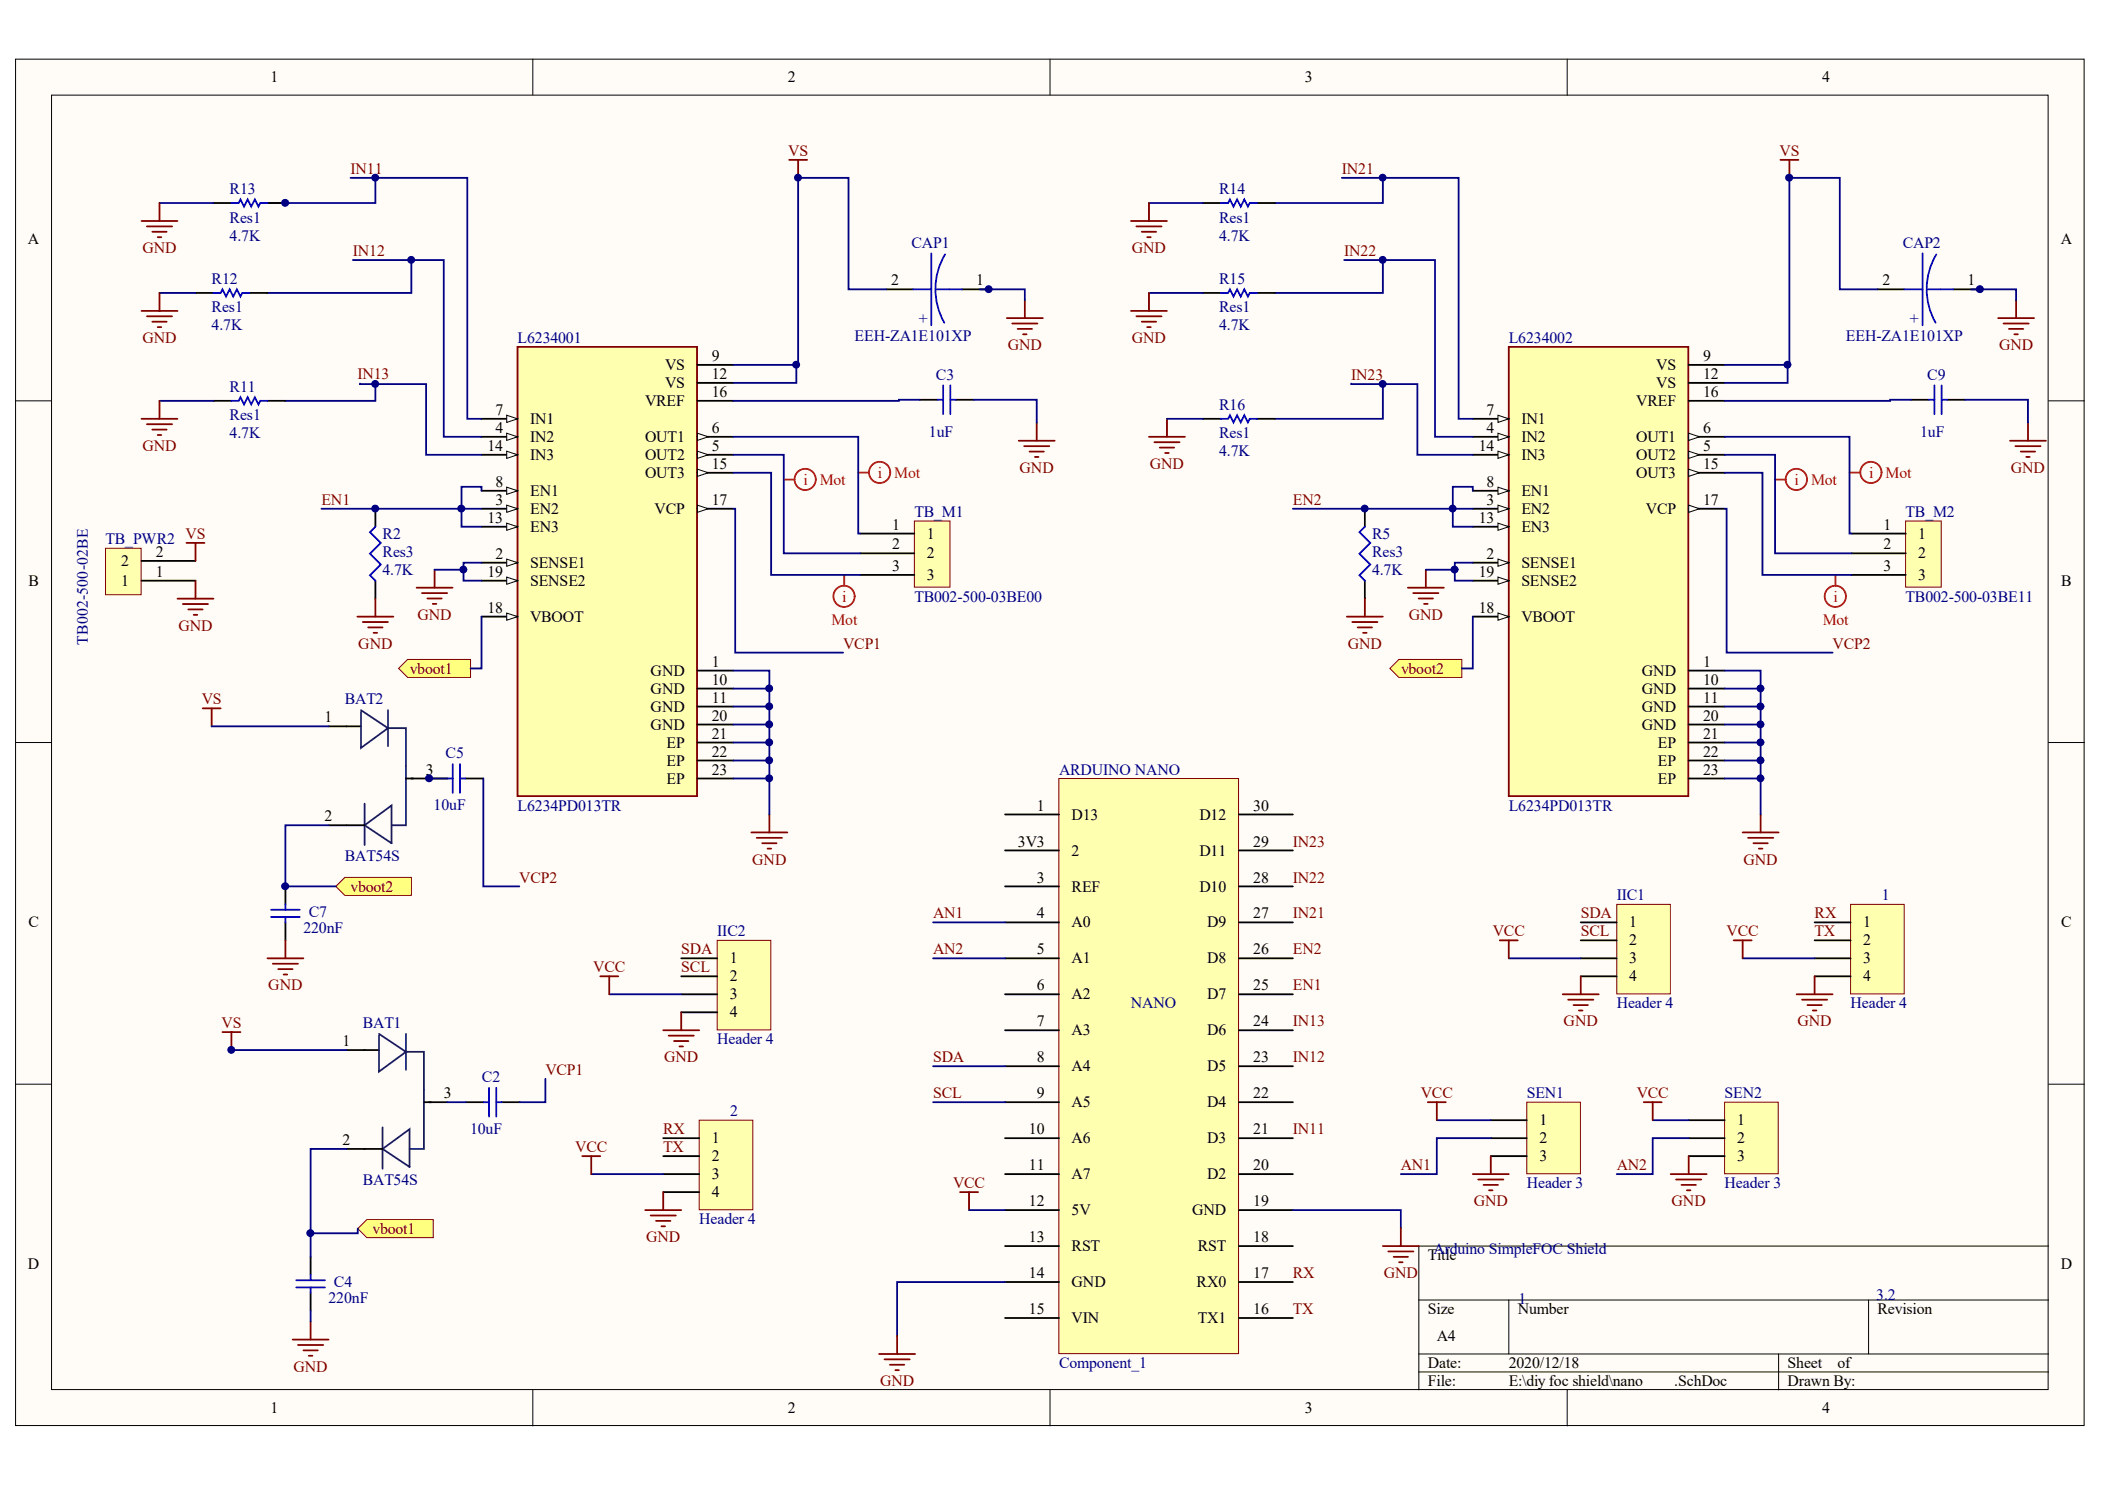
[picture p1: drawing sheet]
<svg xmlns="http://www.w3.org/2000/svg" width="297mm" height="210mm" viewBox="0 0 297 210" stroke-linecap="round" stroke-linejoin="round" font-family="sans-serif">
<defs><g id="words">
<g font-size="2.3" fill="#000080">
<text x="130.9" y="44.1" transform="rotate(-180 130.9 44.1)">+</text>
<text x="270.8" y="44.1" transform="rotate(-180 270.8 44.1)">+</text>
</g>
<g font-size="2.2">
<text x="38.2" y="11.6">1</text>
<text x="111.2" y="11.6">2</text>
<text x="184.1" y="11.6">3</text>
<text x="257.1" y="11.6">4</text>
<text x="3.9" y="34.4">A</text>
<text x="290.8" y="34.4">A</text>
<text x="125.8" y="40.3">2</text>
<text x="137.8" y="40.3">1</text>
<text x="265.6" y="40.3">2</text>
<text x="277.6" y="40.3">1</text>
<text x="93.8" y="52.2">VS</text>
<text x="100.4" y="50.9">9</text>
<text x="100.4" y="53.5">12</text>
<text x="233.7" y="52.2">VS</text>
<text x="240.3" y="50.9">9</text>
<text x="240.3" y="53.5">12</text>
<text x="69.9" y="58.5">7</text>
<text x="74.8" y="59.8">IN1</text>
<text x="91" y="57.3">VREF</text>
<text x="93.8" y="54.7">VS</text>
<text x="100.4" y="56">16</text>
<text x="209.8" y="58.5">7</text>
<text x="214.7" y="59.8">IN1</text>
<text x="230.9" y="57.3">VREF</text>
<text x="233.7" y="54.7">VS</text>
<text x="240.3" y="56">16</text>
<text x="68.8" y="63.6">14</text>
<text x="69.9" y="61.1">4</text>
<text x="74.8" y="62.3">IN2</text>
<text x="74.8" y="64.9">IN3</text>
<text x="91" y="62.3">OUT1</text>
<text x="91" y="64.9">OUT2</text>
<text x="100.4" y="61.1">6</text>
<text x="100.4" y="63.6">5</text>
<text x="208.7" y="63.6">14</text>
<text x="209.8" y="61.1">4</text>
<text x="214.7" y="62.3">IN2</text>
<text x="214.7" y="64.9">IN3</text>
<text x="230.9" y="62.3">OUT1</text>
<text x="230.9" y="64.9">OUT2</text>
<text x="240.3" y="61.1">6</text>
<text x="240.3" y="63.6">5</text>
<text x="69.9" y="68.7">8</text>
<text x="69.9" y="71.2">3</text>
<text x="74.8" y="69.9">EN1</text>
<text x="91" y="67.4">OUT3</text>
<text x="100.4" y="66.1">15</text>
<text x="100.4" y="71.2">17</text>
<text x="209.8" y="68.7">8</text>
<text x="209.8" y="71.2">3</text>
<text x="214.7" y="69.9">EN1</text>
<text x="230.9" y="67.4">OUT3</text>
<text x="240.3" y="66.1">15</text>
<text x="240.3" y="71.2">17</text>
<text x="68.8" y="73.8">13</text>
<text x="74.8" y="72.5">EN2</text>
<text x="74.8" y="75">EN3</text>
<text x="92.4" y="72.5">VCP</text>
<text x="125.9" y="74.7">1</text>
<text x="125.9" y="77.5">2</text>
<text x="130.8" y="76">1</text>
<text x="208.7" y="73.8">13</text>
<text x="214.7" y="72.5">EN2</text>
<text x="214.7" y="75">EN3</text>
<text x="232.2" y="72.5">VCP</text>
<text x="265.8" y="74.7">1</text>
<text x="265.8" y="77.5">2</text>
<text x="270.7" y="76">1</text>
<text x="4" y="82.6">B</text>
<text x="17.1" y="82.6">1</text>
<text x="17.1" y="79.8">2</text>
<text x="22" y="81.4">1</text>
<text x="22" y="78.6">2</text>
<text x="68.8" y="81.4">19</text>
<text x="69.9" y="78.8">2</text>
<text x="74.8" y="80.1">SENSE1</text>
<text x="74.8" y="82.6">SENSE2</text>
<text x="125.9" y="80.6">3</text>
<text x="130.8" y="78.8">2</text>
<text x="130.8" y="81.8">3</text>
<text x="208.7" y="81.4">19</text>
<text x="209.8" y="78.8">2</text>
<text x="214.7" y="80.1">SENSE1</text>
<text x="214.7" y="82.6">SENSE2</text>
<text x="265.8" y="80.6">3</text>
<text x="270.7" y="78.8">2</text>
<text x="270.7" y="81.8">3</text>
<text x="290.9" y="82.6">B</text>
<text x="68.8" y="86.4">18</text>
<text x="74.8" y="87.7">VBOOT</text>
<text x="208.7" y="86.4">18</text>
<text x="214.7" y="87.7">VBOOT</text>
<text x="91.8" y="95.3">GND</text>
<text x="100.4" y="94">1</text>
<text x="231.7" y="95.3">GND</text>
<text x="240.3" y="94">1</text>
<text x="45.8" y="101.9">1</text>
<text x="91.8" y="97.9">GND</text>
<text x="91.8" y="100.4">GND</text>
<text x="100.4" y="96.6">10</text>
<text x="100.4" y="99.1">11</text>
<text x="100.4" y="101.7">20</text>
<text x="231.7" y="97.9">GND</text>
<text x="231.7" y="100.4">GND</text>
<text x="240.3" y="96.6">10</text>
<text x="240.3" y="99.1">11</text>
<text x="240.3" y="101.7">20</text>
<text x="91.8" y="102.9">GND</text>
<text x="94" y="105.5">EP</text>
<text x="100.4" y="104.2">21</text>
<text x="100.4" y="106.7">22</text>
<text x="231.7" y="102.9">GND</text>
<text x="233.9" y="105.5">EP</text>
<text x="240.3" y="104.2">21</text>
<text x="240.3" y="106.7">22</text>
<text x="60.1" y="109.3">3</text>
<text x="94" y="108">EP</text>
<text x="94" y="110.5">EP</text>
<text x="100.4" y="109.3">23</text>
<text x="233.9" y="108">EP</text>
<text x="233.9" y="110.5">EP</text>
<text x="240.3" y="109.3">23</text>
<text x="45.8" y="115.9">2</text>
<text x="143.7" y="119.4">3V3</text>
<text x="146.3" y="114.3">1</text>
<text x="151.2" y="115.6">D13</text>
<text x="169.2" y="115.6">D12</text>
<text x="176.9" y="119.4">29</text>
<text x="176.9" y="114.3">30</text>
<text x="146.3" y="124.5">3</text>
<text x="151.2" y="120.7">2</text>
<text x="151.2" y="125.8">REF</text>
<text x="169.2" y="125.8">D10</text>
<text x="169.2" y="120.7">D11</text>
<text x="176.9" y="124.5">28</text>
<text x="4" y="130.8">C</text>
<text x="146.3" y="129.6">4</text>
<text x="151.2" y="130.8">A0</text>
<text x="170.4" y="130.8">D9</text>
<text x="176.9" y="129.6">27</text>
<text x="229.9" y="130.8">1</text>
<text x="262.9" y="130.8">1</text>
<text x="290.9" y="130.8">C</text>
<text x="103" y="135.9">1</text>
<text x="146.3" y="134.6">5</text>
<text x="151.2" y="135.9">A1</text>
<text x="170.4" y="135.9">D8</text>
<text x="176.9" y="134.6">26</text>
<text x="229.9" y="133.4">2</text>
<text x="229.9" y="135.9">3</text>
<text x="262.9" y="133.4">2</text>
<text x="262.9" y="135.9">3</text>
<text x="103" y="138.4">2</text>
<text x="103" y="141">3</text>
<text x="103" y="143.5">4</text>
<text x="146.3" y="139.7">6</text>
<text x="151.2" y="141">A2</text>
<text x="170.4" y="141">D7</text>
<text x="176.9" y="139.7">25</text>
<text x="229.9" y="138.4">4</text>
<text x="262.9" y="138.4">4</text>
<text x="48.3" y="147.6">1</text>
<text x="146.3" y="144.8">7</text>
<text x="146.3" y="149.9">8</text>
<text x="151.2" y="146.1">A3</text>
<text x="170.4" y="146.1">D6</text>
<text x="176.9" y="149.9">23</text>
<text x="176.9" y="144.8">24</text>
<text x="62.6" y="154.9">3</text>
<text x="146.3" y="154.9">9</text>
<text x="151.2" y="151.1">A4</text>
<text x="170.4" y="151.1">D5</text>
<text x="176.9" y="154.9">22</text>
<text x="48.3" y="161.5">2</text>
<text x="100.4" y="161.3">1</text>
<text x="145.2" y="160">10</text>
<text x="151.2" y="156.2">A5</text>
<text x="151.2" y="161.3">A6</text>
<text x="170.4" y="161.3">D3</text>
<text x="170.4" y="156.2">D4</text>
<text x="176.9" y="160">21</text>
<text x="217.2" y="158.7">1</text>
<text x="217.2" y="161.3">2</text>
<text x="245.1" y="158.7">1</text>
<text x="245.1" y="161.3">2</text>
<text x="100.4" y="163.8">2</text>
<text x="100.4" y="166.3">3</text>
<text x="145.2" y="165.1">11</text>
<text x="151.2" y="166.3">A7</text>
<text x="170.4" y="166.3">D2</text>
<text x="176.9" y="165.1">20</text>
<text x="217.2" y="163.8">3</text>
<text x="245.1" y="163.8">3</text>
<text x="100.4" y="168.9">4</text>
<text x="145.2" y="170.2">12</text>
<text x="151.2" y="171.4">5V</text>
<text x="168.2" y="171.4">GND</text>
<text x="176.9" y="170.2">19</text>
<text x="3.9" y="179">D</text>
<text x="145.2" y="175.2">13</text>
<text x="151.2" y="176.5">RST</text>
<text x="169" y="176.5">RST</text>
<text x="176.9" y="175.2">18</text>
<text x="201.5" y="177.8">Title</text>
<text x="290.8" y="179">D</text>
<text x="145.2" y="180.3">14</text>
<text x="145.2" y="185.4">15</text>
<text x="151.2" y="181.6">GND</text>
<text x="168.9" y="181.6">RX0</text>
<text x="176.9" y="185.4">16</text>
<text x="176.9" y="180.3">17</text>
<text x="201.5" y="185.4">Size</text>
<text x="214.2" y="185.4">Number</text>
<text x="264.9" y="185.4">Revision</text>
<text x="151.2" y="186.6">VIN</text>
<text x="169" y="186.6">TX1</text>
<text x="202.8" y="189.2">A4</text>
<text x="201.5" y="193">Date:</text>
<text x="201.5" y="195.5">File:</text>
<text x="212.9" y="193">2020/12/18</text>
<text x="212.9" y="195.5">E:\diy foc shield\nano</text>
<text x="236.2" y="195.5">.SchDoc</text>
<text x="252.3" y="193">Sheet</text>
<text x="252.3" y="195.5">Drawn By:</text>
<text x="259.3" y="193">of</text>
<text x="38.2" y="199.3">1</text>
<text x="111.2" y="199.3">2</text>
<text x="184.1" y="199.3">3</text>
<text x="257.1" y="199.3">4</text>
</g>
<g font-size="2.2" fill="#800000">
<text x="111.2" y="22">VS</text>
<text x="251.1" y="22">VS</text>
<text x="49.5" y="24.5">IN11</text>
<text x="189.3" y="24.5">IN21</text>
<text x="20.1" y="35.7">GND</text>
<text x="159.7" y="35.7">GND</text>
<text x="49.8" y="36.1">IN12</text>
<text x="189.7" y="36.1">IN22</text>
<text x="20.1" y="48.4">GND</text>
<text x="50.4" y="53.5">IN13</text>
<text x="142.2" y="49.4">GND</text>
<text x="159.7" y="48.4">GND</text>
<text x="190.7" y="53.6">IN23</text>
<text x="282.1" y="49.4">GND</text>
<text x="20.1" y="63.6">GND</text>
<text x="45.4" y="71.2">EN1</text>
<text x="143.9" y="66.7">GND</text>
<text x="162.3" y="66.1">GND</text>
<text x="182.4" y="71.2">EN2</text>
<text x="283.8" y="66.7">GND</text>
<text x="26.2" y="76">VS</text>
<text x="25.2" y="89">GND</text>
<text x="58.9" y="87.4">GND</text>
<text x="198.8" y="87.4">GND</text>
<text x="50.6" y="91.5">GND</text>
<text x="57.8" y="95">vboot1</text>
<text x="119" y="91.5">VCP1</text>
<text x="190.2" y="91.5">GND</text>
<text x="197.7" y="95">vboot2</text>
<text x="258.6" y="91.5">VCP2</text>
<text x="28.5" y="99.4">VS</text>
<text x="182.4" y="119.4">IN23</text>
<text x="49.5" y="125.8">vboot2</text>
<text x="73.3" y="124.5">VCP2</text>
<text x="106.2" y="122">GND</text>
<text x="182.4" y="124.5">IN22</text>
<text x="246" y="122">GND</text>
<text x="131.7" y="129.6">AN1</text>
<text x="182.4" y="129.6">IN21</text>
<text x="223.1" y="129.6">SDA</text>
<text x="256.1" y="129.6">RX</text>
<text x="83.7" y="137.2">VCC</text>
<text x="96.1" y="134.6">SDA</text>
<text x="96.1" y="137.2">SCL</text>
<text x="131.7" y="134.6">AN2</text>
<text x="182.4" y="134.6">EN2</text>
<text x="210.6" y="132.1">VCC</text>
<text x="223.1" y="132.1">SCL</text>
<text x="243.6" y="132.1">VCC</text>
<text x="256.1" y="132.1">TX</text>
<text x="37.9" y="139.7">GND</text>
<text x="182.4" y="139.7">EN1</text>
<text x="31.3" y="145">VS</text>
<text x="93.7" y="149.9">GND</text>
<text x="131.7" y="149.9">SDA</text>
<text x="182.4" y="149.9">IN12</text>
<text x="182.4" y="144.8">IN13</text>
<text x="220.6" y="144.8">GND</text>
<text x="253.6" y="144.8">GND</text>
<text x="77" y="151.6">VCP1</text>
<text x="131.7" y="154.9">SCL</text>
<text x="200.5" y="154.9">VCC</text>
<text x="231" y="154.9">VCC</text>
<text x="93.6" y="160">RX</text>
<text x="182.4" y="160">IN11</text>
<text x="81.2" y="162.5">VCC</text>
<text x="93.6" y="162.5">TX</text>
<text x="134.5" y="167.6">VCC</text>
<text x="197.7" y="165.1">AN1</text>
<text x="228.1" y="165.1">AN2</text>
<text x="208" y="170.2">GND</text>
<text x="235.9" y="170.2">GND</text>
<text x="52.6" y="174">vboot1</text>
<text x="91.2" y="175.2">GND</text>
<text x="182.4" y="180.3">RX</text>
<text x="182.4" y="185.4">TX</text>
<text x="195.3" y="180.3">GND</text>
<text x="41.4" y="193.5">GND</text>
<text x="124.2" y="195.5">GND</text>
</g>
<g font-size="2.2" fill="#000080">
<text x="32.4" y="27.3">R13</text>
<text x="172" y="27.3">R14</text>
<text x="32.4" y="33.9">4.7K</text>
<text x="32.4" y="31.4">Res1</text>
<text x="128.6" y="34.9">CAP1</text>
<text x="172" y="33.9">4.7K</text>
<text x="172" y="31.4">Res1</text>
<text x="268.5" y="34.9">CAP2</text>
<text x="29.9" y="40">R12</text>
<text x="172" y="40">R15</text>
<text x="29.9" y="46.6">4.7K</text>
<text x="29.9" y="44.1">Res1</text>
<text x="172" y="46.6">4.7K</text>
<text x="172" y="44.1">Res1</text>
<text x="73" y="48.4">L6234001</text>
<text x="120.6" y="48.1">EEH-ZA1E101XP</text>
<text x="132.1" y="53.6">C3</text>
<text x="212.9" y="48.4">L6234002</text>
<text x="260.5" y="48.1">EEH-ZA1E101XP</text>
<text x="272" y="53.6">C9</text>
<text x="32.4" y="55.2">R11</text>
<text x="32.4" y="59.3">Res1</text>
<text x="172" y="57.8">R16</text>
<text x="32.4" y="61.8">4.7K</text>
<text x="131.1" y="61.6">1uF</text>
<text x="172" y="64.4">4.7K</text>
<text x="172" y="61.8">Res1</text>
<text x="271" y="61.6">1uF</text>
<text x="14.9" y="76.8">TB_PWR2</text>
<text x="54" y="76">R2</text>
<text x="129" y="72.9">TB_M1</text>
<text x="193.6" y="76">R5</text>
<text x="268.9" y="72.9">TB_M2</text>
<text x="54" y="81.1">4.7K</text>
<text x="54" y="78.6">Res3</text>
<text x="193.6" y="81.1">4.7K</text>
<text x="193.6" y="78.6">Res3</text>
<text x="129" y="84.9">TB002-500-03BE00</text>
<text x="268.9" y="84.9">TB002-500-03BE11</text>
<text x="12.4" y="91" transform="rotate(-90 12.4 91)">TB002-500-02BE</text>
<text x="48.7" y="99.4">BAT2</text>
<text x="62.9" y="107">C5</text>
<text x="149.4" y="109.3">ARDUINO NANO</text>
<text x="61.2" y="114.3">10uF</text>
<text x="73" y="114.3">L6234PD013TR</text>
<text x="212.9" y="114.3">L6234PD013TR</text>
<text x="48.7" y="121.4">BAT54S</text>
<text x="42.8" y="131.6">220nF</text>
<text x="43.6" y="129.3">C7</text>
<text x="228.1" y="127">IIC1</text>
<text x="265.5" y="127">1</text>
<text x="101.2" y="132.1">IIC2</text>
<text x="159.6" y="142.2">NANO</text>
<text x="228.1" y="142.2">Header 4</text>
<text x="261.1" y="142.2">Header 4</text>
<text x="51.2" y="145">BAT1</text>
<text x="101.2" y="147.3">Header 4</text>
<text x="68" y="152.6">C2</text>
<text x="215.4" y="154.9">SEN1</text>
<text x="243.4" y="154.9">SEN2</text>
<text x="66.3" y="159.9">10uF</text>
<text x="103.1" y="157.5">2</text>
<text x="51.2" y="167.1">BAT54S</text>
<text x="215.4" y="167.6">Header 3</text>
<text x="243.4" y="167.6">Header 3</text>
<text x="98.7" y="172.7">Header 4</text>
<text x="202.3" y="176.9">Arduino SimpleFOC Shield</text>
<text x="46.4" y="183.9">220nF</text>
<text x="47.1" y="181.6">C4</text>
<text x="214.3" y="183.9">1</text>
<text x="264.8" y="183.4">3.2</text>
<text x="149.4" y="193">Component_1</text>
</g>
<g font-size="2.2" fill="#f00">
<text x="113.4" y="68.4">i</text>
<text x="115.7" y="68.4">Mot</text>
<text x="123.9" y="67.4">i</text>
<text x="126.2" y="67.4">Mot</text>
<text x="253.2" y="68.4">i</text>
<text x="255.6" y="68.4">Mot</text>
<text x="263.8" y="67.4">i</text>
<text x="266.1" y="67.4">Mot</text>
<text x="117.3" y="88.2">Mot</text>
<text x="118.8" y="84.9">i</text>
<text x="257.2" y="88.2">Mot</text>
<text x="258.7" y="84.9">i</text>
</g>
</g></defs>
<g fill="#fffcf8" stroke="#000" stroke-width=".14">
<path d="M2.2 8.3h291.9v192.8h-291.9z"/>
<path d="M7.3 13.4h281.7v182.6h-281.7z"/>
</g>
<g fill="none" stroke="#000" stroke-width=".14">
<path d="M75.2 8.3v5.1M148.2 8.3v5.1M221.2 8.3v5.1M2.2 56.5h5.1M289.1 56.5h5M2.2 104.7h5.1M289.1 104.7h5M2.2 152.9h5.1M289.1 152.9h5M289.1 175.8h-88.9v20.3M75.2 196.1v5M148.2 196.1v5"/>
<path d="M200.2 183.4h88.9M200.2 191h88.9M200.2 193.5h88.9M212.9 183.4v7.6M221.2 196.1v5M251 191v5.1M263.7 183.4v7.6"/>
</g>
<path d="M58.8 82.9h5.1M59.5 83.7h3.6M60.3 84.4h2M61.1 85.2h.5M61.3 80.4v2.5M106 117.4h5.1M106.8 118.2h3.5M107.6 119h2M108.3 119.7h.5M108.6 114.9v2.5" fill="none" stroke="#800000" stroke-width=".25"/>
<path d="M125.1 40.8h3.8M129.8 56.4h2.5M134.9 56.4h2.5M135.7 40.8h3.8M65.7 155.5h2.6M70.8 155.5h2.5M43.8 177.3v2.5M43.8 182.4v2.5" fill="none" stroke="#000" stroke-width=".25"/>
<g fill="none" stroke="#00f" stroke-width=".25">
<path d="M131.4 35.7v10.2M133.4 35.9a9.5 9.5 0 0 0-.1 9.6M128.9 40.8h2.5M132.2 40.8h3.5M132.3 56.4h.8M133.1 54.4v4M134.1 54.4v4M134.1 56.4h.8M68.3 155.5h.7M69 153.5v4M70 153.5v4M70 155.5h.8"/>
<path d="M43.8 179.8v.8M41.8 180.6h4.1M41.8 181.6h4.1M43.8 181.6v.8"/>
</g>
<path d="M129 73.5h5.1v9.3h-5.1z" fill="#ffffb0" stroke="#800000" stroke-width=".14"/>
<path d="M121.4 75.3h7.6M121.4 78.1h7.6M121.4 81.1h7.6" fill="none" stroke="#000" stroke-width=".25"/>
<path d="M73 48.9h25.4v63.4h-25.4z" fill="#ffffb0" stroke="#800000" stroke-width=".25"/>
<path d="M67.9 59.1h5.1" fill="none" stroke="#000" stroke-width=".25"/>
<path d="M71.5 58.6l1.5 .5-1.5 .5z" fill="#fffcf8" stroke="#000" stroke-width=".14"/>
<path d="M67.9 61.6h5.1" fill="none" stroke="#000" stroke-width=".25"/>
<path d="M71.5 61.1l1.5 .5-1.5 .5z" fill="#fffcf8" stroke="#000" stroke-width=".14"/>
<path d="M67.9 64.2h5.1" fill="none" stroke="#000" stroke-width=".25"/>
<path d="M71.5 63.6l1.5 .6-1.5 .5z" fill="#fffcf8" stroke="#000" stroke-width=".14"/>
<path d="M67.9 69.2h5.1" fill="none" stroke="#000" stroke-width=".25"/>
<path d="M71.5 68.7l1.5 .5-1.5 .5z" fill="#fffcf8" stroke="#000" stroke-width=".14"/>
<path d="M67.9 71.8h5.1" fill="none" stroke="#000" stroke-width=".25"/>
<path d="M71.5 71.3l1.5 .5-1.5 .5z" fill="#fffcf8" stroke="#000" stroke-width=".14"/>
<path d="M67.9 74.3h5.1" fill="none" stroke="#000" stroke-width=".25"/>
<path d="M71.5 73.8l1.5 .5-1.5 .5z" fill="#fffcf8" stroke="#000" stroke-width=".14"/>
<path d="M67.9 79.4h5.1" fill="none" stroke="#000" stroke-width=".25"/>
<path d="M71.5 78.9l1.5 .5-1.5 .5z" fill="#fffcf8" stroke="#000" stroke-width=".14"/>
<path d="M67.9 81.9h5.1" fill="none" stroke="#000" stroke-width=".25"/>
<path d="M71.5 81.4l1.5 .5-1.5 .5z" fill="#fffcf8" stroke="#000" stroke-width=".14"/>
<path d="M67.9 87h5.1" fill="none" stroke="#000" stroke-width=".25"/>
<path d="M71.5 86.5l1.5 .5-1.5 .5z" fill="#fffcf8" stroke="#000" stroke-width=".14"/>
<path d="M98.4 51.5h5.1M98.4 54h5.1M98.4 56.5h5.1M98.4 61.6h5.1" fill="none" stroke="#000" stroke-width=".25"/>
<path d="M98.4 61.1l1.5 .5-1.5 .5z" fill="#fffcf8" stroke="#000" stroke-width=".14"/>
<path d="M98.4 64.2h5.1" fill="none" stroke="#000" stroke-width=".25"/>
<path d="M98.4 63.6l1.5 .6-1.5 .5z" fill="#fffcf8" stroke="#000" stroke-width=".14"/>
<path d="M98.4 66.7h5.1" fill="none" stroke="#000" stroke-width=".25"/>
<path d="M98.4 66.2l1.5 .5-1.5 .5z" fill="#fffcf8" stroke="#000" stroke-width=".14"/>
<path d="M98.4 71.8h5.1" fill="none" stroke="#000" stroke-width=".25"/>
<path d="M98.4 71.3l1.5 .5-1.5 .5z" fill="#fffcf8" stroke="#000" stroke-width=".14"/>
<path d="M98.4 94.6h5.1M98.4 97.1h5.1M98.4 99.7h5.1M98.4 102.2h5.1M98.4 104.7h5.1M98.4 107.3h5.1M98.4 109.8h5.1M48.9 148.1h4.6M59.8 155.5h3.3M48.9 162.1h5.1" fill="none" stroke="#000" stroke-width=".25"/>
<path d="M53.5 145.8l3.8 2.6-3.8 2.8v-5.1M54 159v5.9M57.3 148.4h2.5v13.7h-2M57.3 145.8v5.1M54 162.1l3.8-2.8v5.3z" fill="none" stroke="#073763" stroke-width=".25"/>
<path d="M41.3 189h5.1M42.1 189.7h3.5M42.8 190.5h2M43.6 191.2h.5M43.8 186.4v2.6" fill="none" stroke="#800000" stroke-width=".25"/>
<path d="M56.2 94.3l1.3-1.3h8.9v2.6h-8.9z" fill-rule="evenodd" fill="#ffff80" stroke="#800000" stroke-width=".14"/>
<path d="M142.1 44.9h5.1M142.8 45.6h3.6M143.6 46.4h2M144.4 47.2h.5M144.6 42.3v2.6M146.3 59.6v2.6M143.8 62.2h5M144.5 62.9h3.6M145.3 63.7h2M146 64.5h.5M31.4 145.6h2.5M32.7 145.6v2.5" fill="none" stroke="#800000" stroke-width=".25"/>
<g fill="none" stroke="#f00" stroke-width=".25">
<path d="M110.6 67.7h1.5M121.1 66.7h1.5M119.1 81.1v1.5"/>
<circle cx="113.6" cy="67.6" r="1.5"/>
<circle cx="124.1" cy="66.6" r="1.5"/>
<circle cx="119.1" cy="84.1" r="1.5"/>
</g>
<path d="M50.5 173.3l1.3-1.3h9.3v2.6h-9.3z" fill-rule="evenodd" fill="#ffff80" stroke="#800000" stroke-width=".14"/>
<path d="M264.9 40.8h3.9M269.7 56.4h2.5M274.7 56.4h2.6M275.6 40.8h3.8M53 71.8v2.5M53 81.9v2.5" fill="none" stroke="#000" stroke-width=".25"/>
<path d="M271.3 35.7v10.2M273.2 35.9a9.5 9.5 0 0 0-.1 9.6M268.8 40.8h2.5M272.1 40.8h3.5M272.2 56.4h.8M273 54.4v4M274 54.4v4M274 56.4h.7M53 74.3l-.8 .8 1.5 1.5-1.5 1.5 1.5 1.5-1.5 1.6 .8 .7" fill="none" stroke="#00f" stroke-width=".25"/>
<g fill="none" stroke="#800000" stroke-width=".25">
<path d="M111.4 22.6h2.5M112.6 22.6v2.5M50.4 87h5.1M51.2 87.7h3.5M52 88.5h2M52.7 89.3h.5M53 84.4v2.6M198.7 82.9h5M199.4 83.7h3.6M200.2 84.4h2M200.9 85.2h.6M201.2 80.4v2.5"/>
<path d="M245.9 117.4h5.1M246.7 118.2h3.5M247.4 119h2.1M248.2 119.7h.5M248.4 114.9v2.5"/>
</g>
<g fill="none" stroke="#000080" stroke-width=".25">
<path d="M49.5 25.1h16.4v34h2M49.8 36.7h12.8v24.9h5.3M50.8 54.1v.1h9.3v10h7.8M103.5 51.5h8.9M125.1 40.8h-5.4v-15.7h-7.1v26.4h-.2v2.5h-8.9M129.8 56.4h-3v.1h-23.3M137.4 56.4h8.9v3.2M138.3 40.8h6.3v1.5M67.9 79.4h-2.5v2.5h2.5M67.9 69.2v-.5h-2.8v3.1h2.8M103.5 64.2h7.1v13.9h10.8M103.5 66.7h5.3v14.4h12.6"/>
<path d="M103.5 61.6h17.6v13.7h.3M61.3 80.4h4.1M67.9 87v7.3h-1.5M103.5 99.7h5.1v2.5M103.5 97.1h5.1v2.6M103.5 94.6h5.1v2.5M103.5 109.8h5.1v5.1M103.5 107.3h5.1v2.5M103.5 102.2h5.1v5.1M103.5 104.7h5.1M63.1 155.5h2.6M77 152.2v3.3h-3.7"/>
<path d="M48.9 162.1h-5.1v15.2M50.5 173.3v.7h-6.7M43.8 184.9v1.5"/>
</g>
<path d="M268.9 73.5h5v9.3h-5z" fill="#ffffb0" stroke="#800000" stroke-width=".14"/>
<path d="M261.3 75.3h7.6M261.3 78.1h7.6M261.3 81.1h7.6" fill="none" stroke="#000" stroke-width=".25"/>
<path d="M212.9 48.9h25.3v63.4h-25.3z" fill="#ffffb0" stroke="#800000" stroke-width=".25"/>
<path d="M207.8 59.1h5.1" fill="none" stroke="#000" stroke-width=".25"/>
<path d="M211.4 58.6l1.5 .5-1.5 .5z" fill="#fffcf8" stroke="#000" stroke-width=".14"/>
<path d="M207.8 61.6h5.1" fill="none" stroke="#000" stroke-width=".25"/>
<path d="M211.4 61.1l1.5 .5-1.5 .5z" fill="#fffcf8" stroke="#000" stroke-width=".14"/>
<path d="M207.8 64.2h5.1" fill="none" stroke="#000" stroke-width=".25"/>
<path d="M211.4 63.6l1.5 .6-1.5 .5z" fill="#fffcf8" stroke="#000" stroke-width=".14"/>
<path d="M207.8 69.2h5.1" fill="none" stroke="#000" stroke-width=".25"/>
<path d="M211.4 68.7l1.5 .5-1.5 .5z" fill="#fffcf8" stroke="#000" stroke-width=".14"/>
<path d="M207.8 71.8h5.1" fill="none" stroke="#000" stroke-width=".25"/>
<path d="M211.4 71.3l1.5 .5-1.5 .5z" fill="#fffcf8" stroke="#000" stroke-width=".14"/>
<path d="M207.8 74.3h5.1" fill="none" stroke="#000" stroke-width=".25"/>
<path d="M211.4 73.8l1.5 .5-1.5 .5z" fill="#fffcf8" stroke="#000" stroke-width=".14"/>
<path d="M207.8 79.4h5.1" fill="none" stroke="#000" stroke-width=".25"/>
<path d="M211.4 78.9l1.5 .5-1.5 .5z" fill="#fffcf8" stroke="#000" stroke-width=".14"/>
<path d="M207.8 81.9h5.1" fill="none" stroke="#000" stroke-width=".25"/>
<path d="M211.4 81.4l1.5 .5-1.5 .5z" fill="#fffcf8" stroke="#000" stroke-width=".14"/>
<path d="M207.8 87h5.1" fill="none" stroke="#000" stroke-width=".25"/>
<path d="M211.4 86.5l1.5 .5-1.5 .5z" fill="#fffcf8" stroke="#000" stroke-width=".14"/>
<path d="M238.3 51.5h5.1M238.3 54h5.1M238.3 56.5h5.1M238.3 61.6h5.1" fill="none" stroke="#000" stroke-width=".25"/>
<path d="M238.3 61.1l1.5 .5-1.5 .5z" fill="#fffcf8" stroke="#000" stroke-width=".14"/>
<path d="M238.3 64.2h5.1" fill="none" stroke="#000" stroke-width=".25"/>
<path d="M238.3 63.6l1.5 .6-1.5 .5z" fill="#fffcf8" stroke="#000" stroke-width=".14"/>
<path d="M238.3 66.7h5.1" fill="none" stroke="#000" stroke-width=".25"/>
<path d="M238.3 66.2l1.5 .5-1.5 .5z" fill="#fffcf8" stroke="#000" stroke-width=".14"/>
<path d="M238.3 71.8h5.1" fill="none" stroke="#000" stroke-width=".25"/>
<path d="M238.3 71.3l1.5 .5-1.5 .5z" fill="#fffcf8" stroke="#000" stroke-width=".14"/>
<path d="M238.3 94.6h5.1M238.3 97.1h5.1M238.3 99.7h5.1M238.3 102.2h5.1M238.3 104.7h5.1M238.3 107.3h5.1M238.3 109.8h5.1" fill="none" stroke="#000" stroke-width=".25"/>
<path d="M196.1 94.3l1.3-1.3h8.9v2.6h-8.9z" fill-rule="evenodd" fill="#ffff80" stroke="#800000" stroke-width=".14"/>
<g fill="none" stroke="#800000" stroke-width=".25">
<path d="M251.2 22.6h2.6M252.5 22.6v2.5M282 44.9h5M282.7 45.6h3.6M283.5 46.4h2M284.2 47.2h.5M284.5 42.3v2.6M286.2 59.6v2.6M283.6 62.2h5.1M284.4 62.9h3.5M285.2 63.7h2M285.9 64.5h.5"/>
<path d="M190.1 87h5M190.8 87.7h3.6M191.6 88.5h2M192.3 89.3h.5M192.6 84.4v2.6"/>
</g>
<g fill="none" stroke="#f00" stroke-width=".25">
<path d="M250.5 67.7h1.5M261 66.7h1.5M259 81.1v1.5"/>
<circle cx="253.5" cy="67.6" r="1.5"/>
<circle cx="264" cy="66.6" r="1.5"/>
<circle cx="259" cy="84.1" r="1.5"/>
</g>
<path d="M192.6 71.8v2.5M192.6 81.9v2.5" fill="none" stroke="#000" stroke-width=".25"/>
<path d="M192.6 74.3l-.8 .8 1.6 1.5-1.6 1.5 1.6 1.5-1.6 1.6 .8 .7" fill="none" stroke="#00f" stroke-width=".25"/>
<g fill="none" stroke="#000080" stroke-width=".25">
<path d="M189.3 25.1h16.5v34h2M189.7 36.7h12.8v24.9h5.3M190.7 54.1v.1h9.3v10h7.8M243.4 51.5h8.9M264.9 40.8h-5.3v-15.7h-7.1v26.4h-.2v2.5h-8.9M269.7 56.4h-3v.1h-23.3M277.3 56.4h8.9v3.2M278.1 40.8h6.4v1.5M207.8 79.4h-2.5v2.5h2.5M207.8 69.2v-.5h-2.8v3.1h2.8M243.4 64.2h7.1v13.9h10.8M243.4 66.7h5.3v14.4h12.6"/>
<path d="M243.4 61.6h17.6v13.7h.3M201.2 80.4h4.1M207.8 87v7.3h-1.5M243.4 99.7h5v2.5M243.4 97.1h5v2.6M243.4 94.6h5v2.5M243.4 109.8h5v5.1M243.4 107.3h5v2.5M243.4 102.2h5v5.1M243.4 104.7h5"/>
</g>
<path d="M149.4 109.8h25.4v81.1h-25.4z" fill="#ffffb0" stroke="#800000" stroke-width=".14"/>
<g fill="none" stroke="#000" stroke-width=".25">
<path d="M141.8 114.9h7.6M141.8 120h7.6M174.8 114.9h7.6M174.8 120h7.6M141.8 125h7.6M141.8 130.1h7.6M141.8 135.2h7.6M174.8 125h7.6M174.8 130.1h7.6M174.8 135.2h7.6M141.8 140.3h7.6M141.8 145.3h7.6"/>
<path d="M141.8 150.4h7.6M141.8 155.5h7.6M174.8 140.3h7.6M174.8 145.3h7.6M174.8 150.4h7.6M174.8 155.5h7.6M141.8 160.6h7.6M141.8 165.6h7.6M141.8 170.7h7.6M141.8 175.8h7.6M174.8 160.6h7.6M174.8 165.6h7.6"/>
<path d="M174.8 170.7h7.6M174.8 175.8h7.6M141.8 180.8h7.6M141.8 185.9h7.6M174.8 180.8h7.6M174.8 185.9h7.6"/>
</g>
<path d="M45.4 71.8h19.7v2.5h2.8M103.5 71.8h.2v20.3h15.3M182.4 71.8h22.6v2.5h2.8M243.4 71.8h.2v20.3h15M131.7 130.1h10.1M131.7 135.2h10.1M131.7 150.4h10.1M131.7 155.5h10.1M182.4 170.7h15.3v2.5M141.8 180.8h-15.2v7.7" fill="none" stroke="#000080" stroke-width=".25"/>
<path d="M195.1 175.8h5.1M195.9 176.5h3.5M196.7 177.3h2M197.4 178.1h.5M197.7 173.2v2.6M124.1 191h5M124.8 191.8h3.6M125.6 192.5h2M126.3 193.3h.5M126.6 188.5v2.5" fill="none" stroke="#800000" stroke-width=".25"/>
<path d="M228.1 127.6h7.6v12.6h-7.6z" fill="#ffffb0" stroke="#800000" stroke-width=".14"/>
<path d="M223.1 130.1h5M223.1 132.6h5M223.1 135.2h5M223.1 137.7h5" fill="none" stroke="#000" stroke-width=".25"/>
<path d="M212.9 135.2h10.2" fill="none" stroke="#000080" stroke-width=".25"/>
<path d="M211.6 132.6h2.6M212.9 132.6v2.6M223.1 137.7v2.6M220.5 140.3h5.1M221.3 141h3.5M222 141.8h2.1M222.8 142.5h.5" fill="none" stroke="#800000" stroke-width=".25"/>
<path d="M261.1 127.6h7.6v12.6h-7.6z" fill="#ffffb0" stroke="#800000" stroke-width=".14"/>
<path d="M256.1 130.1h5M256.1 132.6h5M256.1 135.2h5M256.1 137.7h5" fill="none" stroke="#000" stroke-width=".25"/>
<path d="M245.9 135.2h10.2" fill="none" stroke="#000080" stroke-width=".25"/>
<path d="M244.6 132.6h2.6M245.9 132.6v2.6M256.1 137.7v2.6M253.5 140.3h5.1M254.3 141h3.5M255 141.8h2.1M255.8 142.5h.5" fill="none" stroke="#800000" stroke-width=".25"/>
<path d="M215.4 155.5h7.6v10.1h-7.6z" fill="#ffffb0" stroke="#800000" stroke-width=".14"/>
<path d="M210.4 158h5M210.4 160.6h5M210.4 163.1h5" fill="none" stroke="#000" stroke-width=".25"/>
<path d="M243.4 155.5h7.5v10.1h-7.5z" fill="#ffffb0" stroke="#800000" stroke-width=".14"/>
<path d="M238.3 158h5.1M238.3 160.6h5.1M238.3 163.1h5.1" fill="none" stroke="#000" stroke-width=".25"/>
<path d="M202.8 158h7.6M233.2 158h5.1M136.7 170.7h5.1M210.4 160.6h-7.6v5h-5.1M238.3 160.6h-5.1v5h-5.1" fill="none" stroke="#000080" stroke-width=".25"/>
<g fill="none" stroke="#800000" stroke-width=".25">
<path d="M201.5 155.5h2.5M202.8 155.5v2.5M231.9 155.5h2.6M233.2 155.5v2.5M135.5 168.2h2.5M136.7 168.2v2.5M207.8 165.6h5.1M208.6 166.4h3.5M209.4 167.1h2M210.1 167.9h.5M210.4 163.1v2.5M235.8 165.6h5"/>
<path d="M236.5 166.4h3.6M237.3 167.1h2M238 167.9h.5M238.3 163.1v2.5"/>
</g>
<path d="M101.2 132.6h7.6v12.7h-7.6z" fill="#ffffb0" stroke="#800000" stroke-width=".14"/>
<path d="M96.1 135.2h5.1M96.1 137.7h5.1M96.1 140.3h5.1M96.1 142.8h5.1" fill="none" stroke="#000" stroke-width=".25"/>
<path d="M86 140.3h10.1" fill="none" stroke="#000080" stroke-width=".25"/>
<path d="M84.7 137.7h2.5M86 137.7v2.6M93.6 145.3h5.1M94.3 146.1h3.6M95.1 146.9h2M95.9 147.6h.5M96.1 142.8v2.5" fill="none" stroke="#800000" stroke-width=".25"/>
<path d="M98.7 158h7.5v12.7h-7.5z" fill="#ffffb0" stroke="#800000" stroke-width=".14"/>
<path d="M46.4 102.5h4.5M46.4 116.4h5M57.3 109.8h5.8M65.7 109.8h2.5M40.3 125v2.6M40.3 130.1v2.5M93.6 160.6h5.1M93.6 163.1h5.1M93.6 165.6h5.1M93.6 168.2h5.1" fill="none" stroke="#000" stroke-width=".25"/>
<path d="M83.4 165.6h10.2" fill="none" stroke="#000080" stroke-width=".25"/>
<g fill="none" stroke="#800000" stroke-width=".25">
<path d="M28.6 99.9h2.5M29.9 99.9v2.6M37.7 135.2h5.1M38.5 135.9h3.6M39.3 136.7h2M40 137.5h.5M40.3 132.6v2.6M82.2 163.1h2.5M83.4 163.1v2.5M91 170.7h5.1M91.8 171.5h3.6M92.6 172.2h2"/>
<path d="M93.3 173h.5M93.6 168.2v2.5"/>
</g>
<path d="M63.1 109.8h.8M63.9 107.8v4M64.9 107.8v4M64.9 109.8h.8M38.2 128.3h4.1M38.2 129.4h4.1M40.3 127.6v.7M40.3 129.4v.7" fill="none" stroke="#00f" stroke-width=".25"/>
<path d="M50.9 100.2l3.8 2.5-3.8 2.8v-5.1M51.4 116.4l3.9-2.8v5.4zM51.4 113.4v5.8M54.7 102.7h2.6v13.7h-2M54.7 100.2v5.1" fill="none" stroke="#073763" stroke-width=".25"/>
<path d="M47.4 125l1.3-1.2h9.3v2.5h-9.3z" fill-rule="evenodd" fill="#ffff80" stroke="#800000" stroke-width=".14"/>
<path d="M29.9 102.5h16.5M46.4 116.4h-6.1v8.6h7.1M60.6 109.8h2.6M68.2 109.8v15.2h5.1M32.7 147.9v.2h16.2" fill="none" stroke="#000080" stroke-width=".25"/>
<path d="M14.9 77.3h5v6.6h-5z" fill="#ffffb0" stroke="#800000" stroke-width=".14"/>
<g fill="none" stroke="#000" stroke-width=".25">
<path d="M30.1 28.6h2.6M37.7 28.6h2.6M169.7 28.6h2.6M177.4 28.6h2.5M27.6 41.3h2.5M30.1 56.5h2.6M35.2 41.3h2.5M37.7 56.5h2.6M169.7 41.3h2.6M169.7 59.1h2.6M177.4 41.3h2.5M177.4 59.1h2.5"/>
<path d="M20 79.1h7.6M20 81.9h7.6"/>
</g>
<g fill="none" stroke="#800000" stroke-width=".25">
<path d="M20 31.2h5M20.7 31.9h3.6M21.5 32.7h2M22.3 33.5h.5M22.5 28.6v2.6M159.6 31.2h5.1M160.4 31.9h3.5M161.1 32.7h2M161.9 33.5h.5M162.1 28.6v2.6M20 43.9h5M20 59.1h5"/>
<path d="M20.7 44.6h3.6M20.7 59.8h3.6M21.5 45.4h2M22.3 46.1h.5M22.5 41.3v2.6M22.5 56.5v2.6M159.6 43.9h5.1M160.4 44.6h3.5M161.1 45.4h2M161.9 46.1h.5M162.1 41.3v2.6M164.7 59.1v2.5"/>
<path d="M21.5 60.6h2M22.3 61.4h.5M26.3 76.6h2.6M27.6 76.6v2.5M162.1 61.6h5.1M162.9 62.4h3.5M163.7 63.1h2M164.4 63.9h.5M25 84.4h5.1M25.8 85.2h3.6M26.6 86h2M27.3 86.7h.5"/>
<path d="M27.6 81.9v2.5"/>
</g>
<path d="M22.5 28.6h7.6M53 25.1v3.5h-15.3M58 36.7v4.6h-20.3M162.1 28.6h7.6M195.1 25.1v3.5h-15.2M195.1 36.7v4.6h-15.2M22.5 41.3h5.1M22.5 56.5h7.6M53 54.2v2.3h-12.7M162.1 41.3h7.6M164.7 59.1h5M195.1 54.2v4.9h-15.2" fill="none" stroke="#000080" stroke-width=".25"/>
<path d="M32.7 28.6h1l.2-.5 .5 1 .5-1 .6 1 .5-1 .5 1 .2-.5h1M172.3 28.6h1l.3-.5 .5 1 .5-1 .5 1 .5-1 .5 1 .2-.5h1.1M30.1 41.3h1l.3-.5 .5 1 .5-1 .5 1 .5-1 .5 1 .3-.5h1M32.7 56.5h1l.2-.5 .5 1.1 .5-1.1 .6 1.1 .5-1.1 .5 1.1 .2-.6h1M172.3 41.3h1l.3-.5 .5 1 .5-1 .5 1 .5-1 .5 1 .2-.5h1.1M172.3 59.1h1l.3-.5 .5 1 .5-1 .5 1 .5-1 .5 1 .2-.5h1.1" fill="none" stroke="#00f" stroke-width=".25"/>
<g fill="#000080" stroke="#000080" stroke-width=".14">
<circle cx="32.6" cy="148.1" r=".48"/>
<circle cx="40.2" cy="125" r=".49"/>
<circle cx="40.2" cy="28.6" r=".49"/>
<circle cx="43.8" cy="173.9" r=".49"/>
<circle cx="52.9" cy="71.7" r=".48"/>
<circle cx="52.9" cy="54.2" r=".48"/>
<circle cx="52.9" cy="25.1" r=".48"/>
<circle cx="58" cy="36.7" r=".48"/>
<circle cx="60.6" cy="109.8" r=".49"/>
<circle cx="65.1" cy="71.7" r=".49"/>
<circle cx="65.4" cy="80.3" r=".48"/>
<circle cx="108.5" cy="109.8" r=".48"/>
<circle cx="108.5" cy="107.3" r=".48"/>
<circle cx="108.5" cy="104.7" r=".48"/>
<circle cx="108.5" cy="102.2" r=".48"/>
<circle cx="108.5" cy="99.6" r=".48"/>
<circle cx="108.5" cy="97.1" r=".48"/>
<circle cx="112.3" cy="51.4" r=".48"/>
<circle cx="112.6" cy="25.1" r=".48"/>
<circle cx="139.5" cy="40.8" r=".48"/>
<circle cx="192.6" cy="71.7" r=".48"/>
<circle cx="195.1" cy="54.2" r=".48"/>
<circle cx="195.1" cy="36.7" r=".48"/>
<circle cx="195.1" cy="25.1" r=".48"/>
<circle cx="205" cy="71.7" r=".48"/>
<circle cx="205.3" cy="80.3" r=".49"/>
<circle cx="248.4" cy="109.8" r=".48"/>
<circle cx="248.4" cy="107.3" r=".48"/>
<circle cx="248.4" cy="104.7" r=".48"/>
<circle cx="248.4" cy="102.2" r=".48"/>
<circle cx="248.4" cy="99.6" r=".48"/>
<circle cx="248.4" cy="97.1" r=".48"/>
<circle cx="252.2" cy="51.4" r=".48"/>
<circle cx="252.5" cy="25.1" r=".49"/>
<circle cx="279.4" cy="40.8" r=".49"/>
</g>
<use href="#words"/>
</svg>
